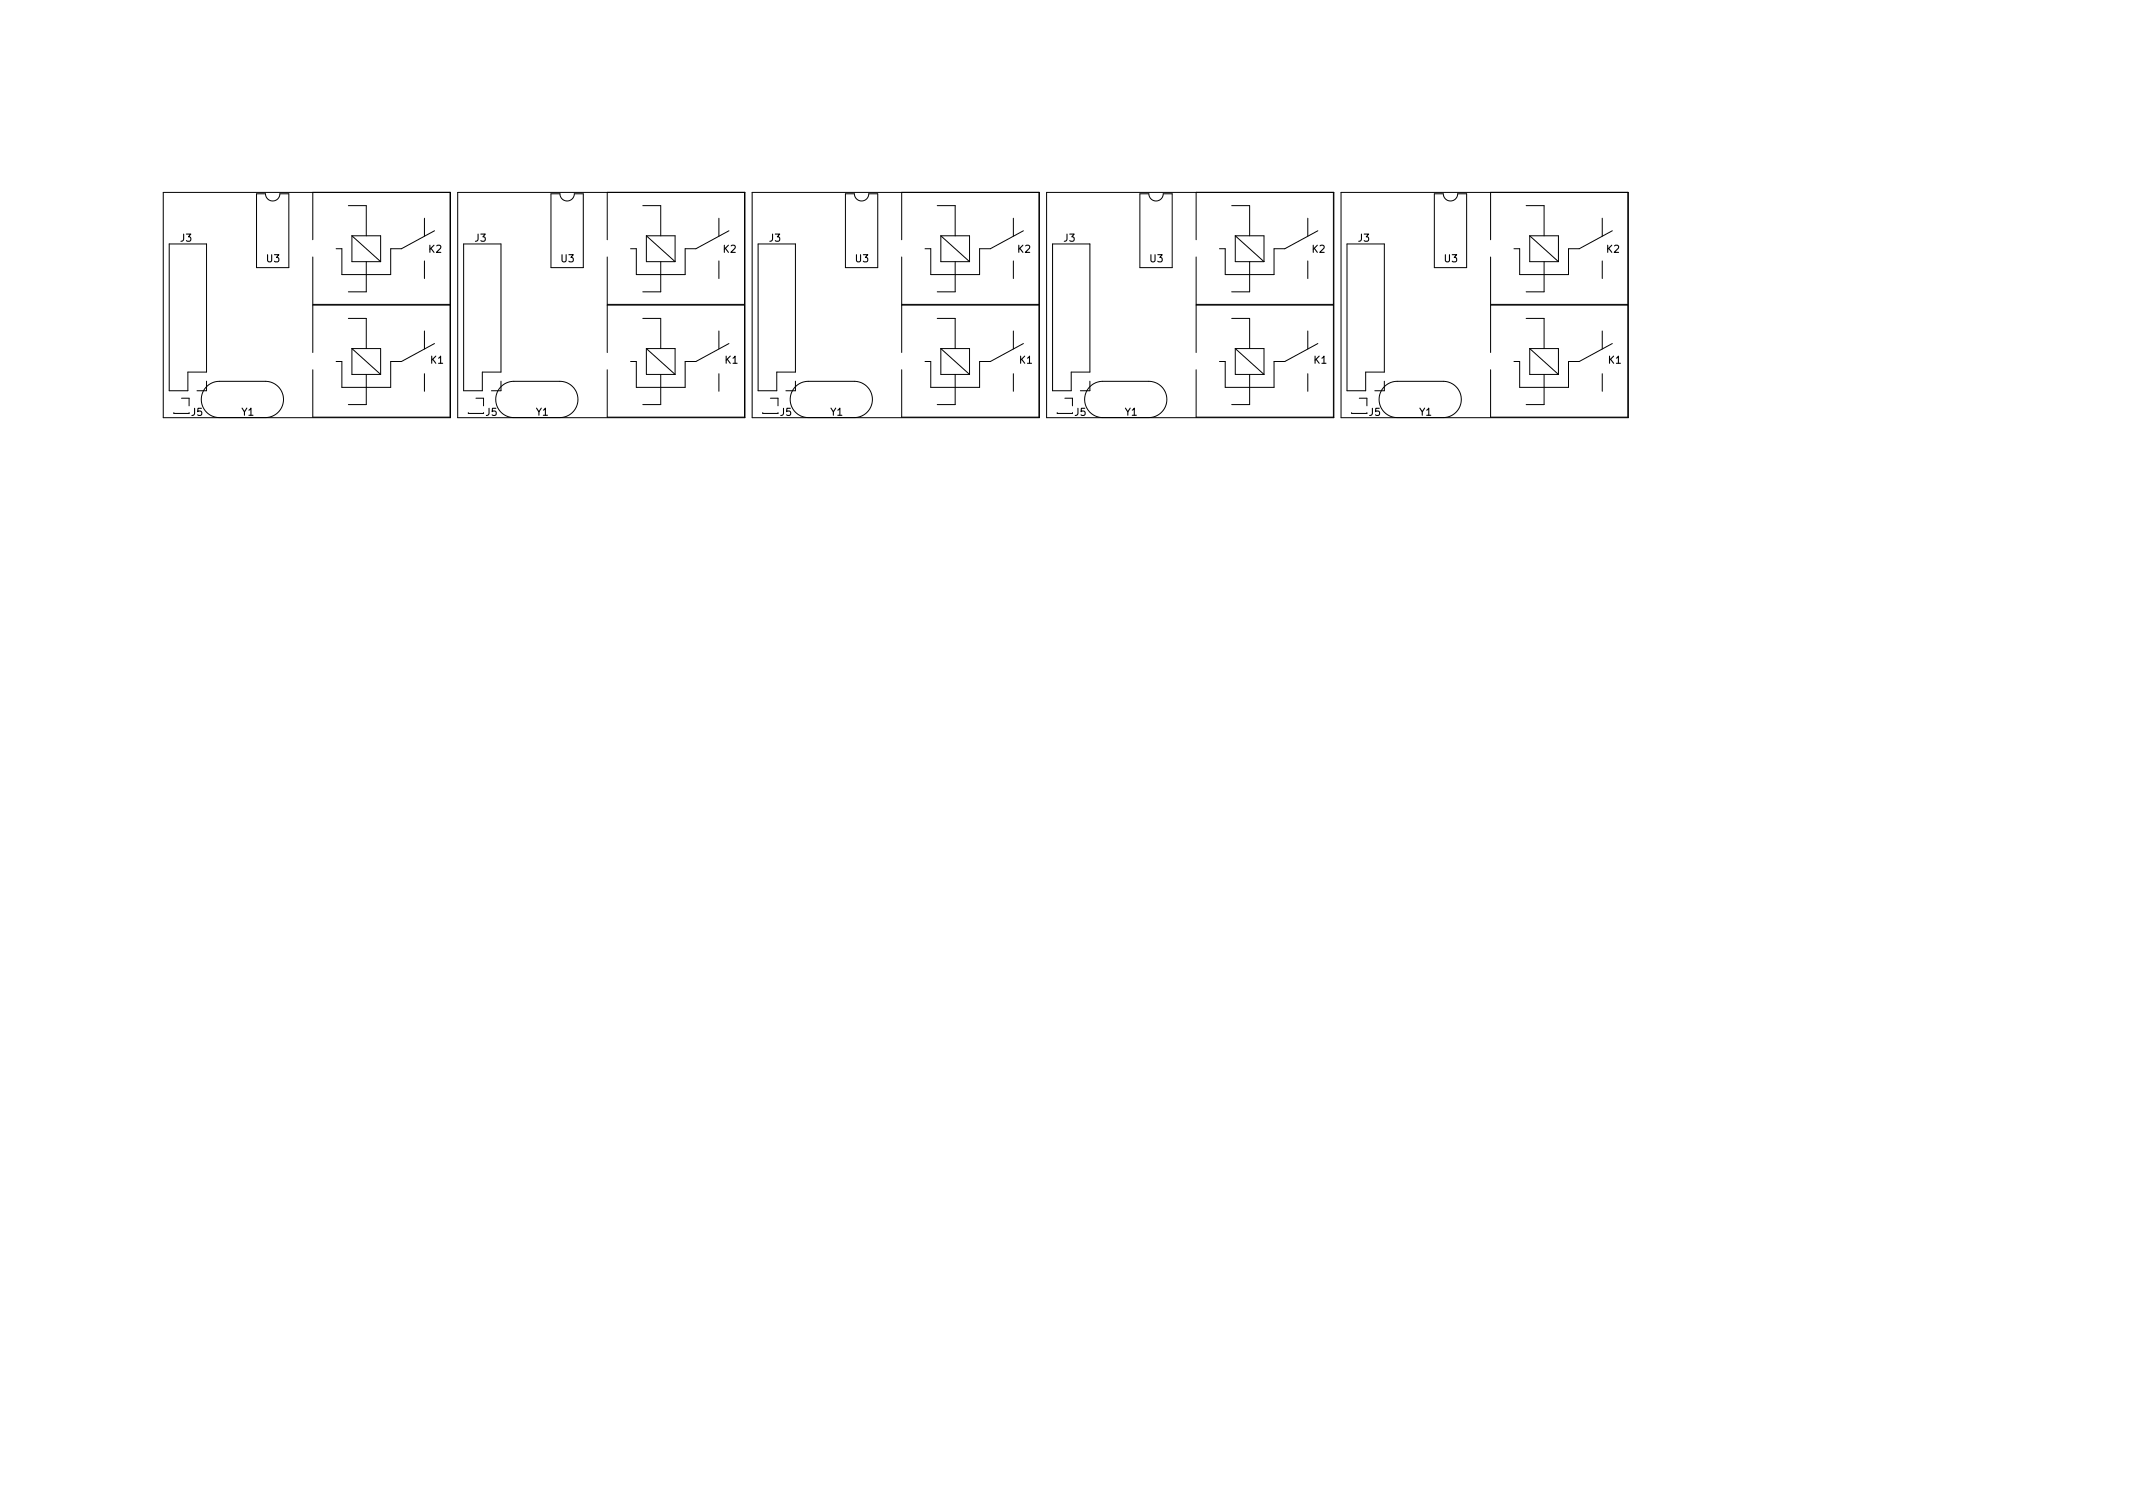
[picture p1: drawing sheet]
<svg xmlns="http://www.w3.org/2000/svg" width="297mm" height="210mm" viewBox="0 0 297 210" stroke-linecap="round" stroke-linejoin="round" font-family="sans-serif">
<defs><g id="words">
<g font-size="1.4">
<text x="25.1" y="33.6">J3</text>
<text x="59.7" y="35.2">K2</text>
<text x="66.1" y="33.6">J3</text>
<text x="100.7" y="35.2">K2</text>
<text x="107.1" y="33.6">J3</text>
<text x="141.7" y="35.2">K2</text>
<text x="148.1" y="33.6">J3</text>
<text x="182.7" y="35.2">K2</text>
<text x="189.2" y="33.6">J3</text>
<text x="223.7" y="35.2">K2</text>
<text x="37.1" y="36.5">U3</text>
<text x="78.1" y="36.5">U3</text>
<text x="119.1" y="36.5">U3</text>
<text x="160.1" y="36.5">U3</text>
<text x="201.2" y="36.5">U3</text>
<text x="60" y="50.6">K1</text>
<text x="101" y="50.6">K1</text>
<text x="142" y="50.6">K1</text>
<text x="183" y="50.6">K1</text>
<text x="224" y="50.6">K1</text>
<text x="26.7" y="57.9">J5</text>
<text x="33.7" y="57.9">Y1</text>
<text x="67.7" y="57.9">J5</text>
<text x="74.7" y="57.9">Y1</text>
<text x="108.7" y="57.9">J5</text>
<text x="115.7" y="57.9">Y1</text>
<text x="149.7" y="57.9">J5</text>
<text x="156.7" y="57.9">Y1</text>
<text x="190.7" y="57.9">J5</text>
<text x="197.7" y="57.9">Y1</text>
</g>
</g></defs>
<g fill="none" stroke="#000" stroke-width=".14">
<path d="M22.7 26.8h40v31.4h-40zM23.6 34h5.2v17.8h-2.6v2.6h-2.6zM35.7 27h1.3a1 1 0 0 0 1 1 1 1 0 0 0 1-1h1.2v10.3h-4.5zM43.6 33.4v-6.6h19.1v15.6h-19.1v-6.6M48.5 28.6h2.5v4.2M49 32.8h4v3.6M49 32.8v3.6h4M49 32.8l4 3.6M51 36.4v4.2h-2.5M59.1 30.4v2.5M59.1 36.3v2.5M60.5 32.1l-4.6 2.5h-1.5v3.6h-6.8v-3.6h-.8"/>
<path d="M63.7 26.8h40v31.4h-40zM64.6 34h5.2v17.8h-2.6v2.6h-2.6zM76.7 27h1.3a1 1 0 0 0 1 1 1 1 0 0 0 1-1h1.2v10.3h-4.5zM84.6 33.4v-6.6h19.1v15.6h-19.1v-6.6M89.5 28.6h2.5v4.2M90 32.8h4v3.6M90 32.8v3.6h4M90 32.8l4 3.6M92 36.4v4.2h-2.5M100.1 30.4v2.5M100.1 36.3v2.5M101.5 32.1l-4.6 2.5h-1.5v3.6h-6.8v-3.6h-.8"/>
<path d="M104.7 26.8h40v31.4h-40zM105.6 34h5.2v17.8h-2.6v2.6h-2.6zM117.7 27h1.3a1 1 0 0 0 1 1 1 1 0 0 0 1-1h1.2v10.3h-4.5zM125.6 33.4v-6.6h19.1v15.6h-19.1v-6.6M130.5 28.6h2.5v4.2M131 32.8h4v3.6M131 32.8v3.6h4M131 32.8l4 3.6M133 36.4v4.2h-2.5M141.1 30.4v2.5M141.1 36.3v2.5M142.5 32.1l-4.6 2.5h-1.5v3.6h-6.8v-3.6h-.8"/>
<path d="M145.7 26.8h40.1v31.4h-40.1zM146.6 34h5.2v17.8h-2.6v2.6h-2.6zM158.7 27h1.3a1 1 0 0 0 1 1 1 1 0 0 0 1-1h1.2v10.3h-4.5zM166.6 33.4v-6.6h19.1v15.6h-19.1v-6.6M171.5 28.6h2.5v4.2M172 32.8h4v3.6M172 32.8v3.6h4M172 32.8l4 3.6M174 36.4v4.2h-2.5M182.1 30.4v2.5M182.1 36.3v2.5M183.5 32.1l-4.6 2.5h-1.5v3.6h-6.8v-3.6h-.8"/>
<path d="M186.8 26.8h40v31.4h-40zM187.6 34h5.2v17.8h-2.6v2.6h-2.6zM199.7 27h1.3a1 1 0 0 0 1 1 1 1 0 0 0 1-1h1.2v10.3h-4.5zM207.6 33.4v-6.6h19.1v15.6h-19.1v-6.6M212.5 28.6h2.5v4.2M213 32.8l4 3.6M213 32.8v3.6h4M213 32.8h4v3.6M215 36.4v4.2h-2.5M223.1 30.4v2.5M223.1 36.3v2.5M224.5 32.1l-4.6 2.5h-1.5v3.6h-6.8v-3.6h-.8"/>
<path d="M24.2 57.4v.2h2.1M25.3 55.4h1v1.1M28.8 53.1v1.3h-1.4M28.8 53.8a2.52 2.52 0 0 1 1.8-.7h6.4a2.53 2.53 0 0 1 2.5 2.5 2.53 2.53 0 0 1-2.5 2.5h-6.4a2.53 2.53 0 0 1-2.4-1.5 2.53 2.53 0 0 1 .6-2.8zM43.6 49.1v-6.6h19.1v15.6h-19.1v-6.6M48.5 44.3h2.5v4.2M49 48.5h4v3.6M49 48.5v3.6h4M49 48.5l4 3.6M51 52.1v4.2h-2.5M59.1 46.1v2.5M59.1 52v2.5"/>
<path d="M60.5 47.8l-4.6 2.5h-1.5v3.6h-6.8v-3.6h-.8M65.2 57.4v.2h2.1M66.3 55.4h1v1.1M69.8 53.1v1.3h-1.4M69.8 53.8a2.52 2.52 0 0 1 1.8-.7h6.4a2.53 2.53 0 0 1 2.5 2.5 2.53 2.53 0 0 1-2.5 2.5h-6.4a2.53 2.53 0 0 1-2.4-1.5 2.53 2.53 0 0 1 .6-2.8zM84.6 49.1v-6.6h19.1v15.6h-19.1v-6.6M89.5 44.3h2.5v4.2M90 48.5v3.6h4M90 48.5h4v3.6M90 48.5l4 3.6M92 52.1v4.2h-2.5M100.1 46.1v2.5"/>
<path d="M100.1 52v2.5M101.5 47.8l-4.6 2.5h-1.5v3.6h-6.8v-3.6h-.8M106.2 57.4v.2h2.1M107.3 55.4h1v1.1M110.8 53.1v1.3h-1.4M110.8 53.8a2.52 2.52 0 0 1 1.8-.7h6.4a2.53 2.53 0 0 1 2.5 2.5 2.53 2.53 0 0 1-2.5 2.5h-6.4a2.53 2.53 0 0 1-2.4-1.5 2.53 2.53 0 0 1 .6-2.8zM125.6 49.1v-6.6h19.1v15.6h-19.1v-6.6M130.5 44.3h2.5v4.2M131 48.5v3.6h4M131 48.5h4v3.6M131 48.5l4 3.6M133 52.1v4.2h-2.5"/>
<path d="M141.1 46.1v2.5M141.1 52v2.5M142.5 47.8l-4.6 2.5h-1.5v3.6h-6.8v-3.6h-.8M147.2 57.4v.2h2.1M148.3 55.4h1v1.1M151.8 53.1v1.3h-1.4M151.8 53.8a2.52 2.52 0 0 1 1.8-.7h6.4a2.53 2.53 0 0 1 2.5 2.5 2.53 2.53 0 0 1-2.5 2.5h-6.4a2.53 2.53 0 0 1-2.4-1.5 2.53 2.53 0 0 1 .6-2.8zM166.6 49.1v-6.6h19.1v15.6h-19.1v-6.6M171.5 44.3h2.5v4.2M172 48.5v3.6h4M172 48.5h4v3.6M172 48.5l4 3.6"/>
<path d="M174 52.1v4.2h-2.5M182.1 46.1v2.5M182.1 52v2.5M183.5 47.8l-4.6 2.5h-1.5v3.6h-6.8v-3.6h-.8M188.2 57.4v.2h2.2M189.3 55.4h1.1v1.1M192.8 53.1v1.3h-1.3M192.8 53.8a2.52 2.52 0 0 1 1.8-.7h6.4a2.53 2.53 0 0 1 2.5 2.5 2.53 2.53 0 0 1-2.5 2.5h-6.4a2.53 2.53 0 0 1-2.4-1.5 2.53 2.53 0 0 1 .6-2.8zM207.6 49.1v-6.6h19.1v15.6h-19.1v-6.6M212.5 44.3h2.5v4.2M213 48.5v3.6h4M213 48.5h4v3.6"/>
<path d="M213 48.5l4 3.6M215 52.1v4.2h-2.5M223.1 46.1v2.5M223.1 52v2.5M224.5 47.8l-4.6 2.5h-1.5v3.6h-6.8v-3.6h-.8"/>
</g>
<use href="#words"/>
</svg>
